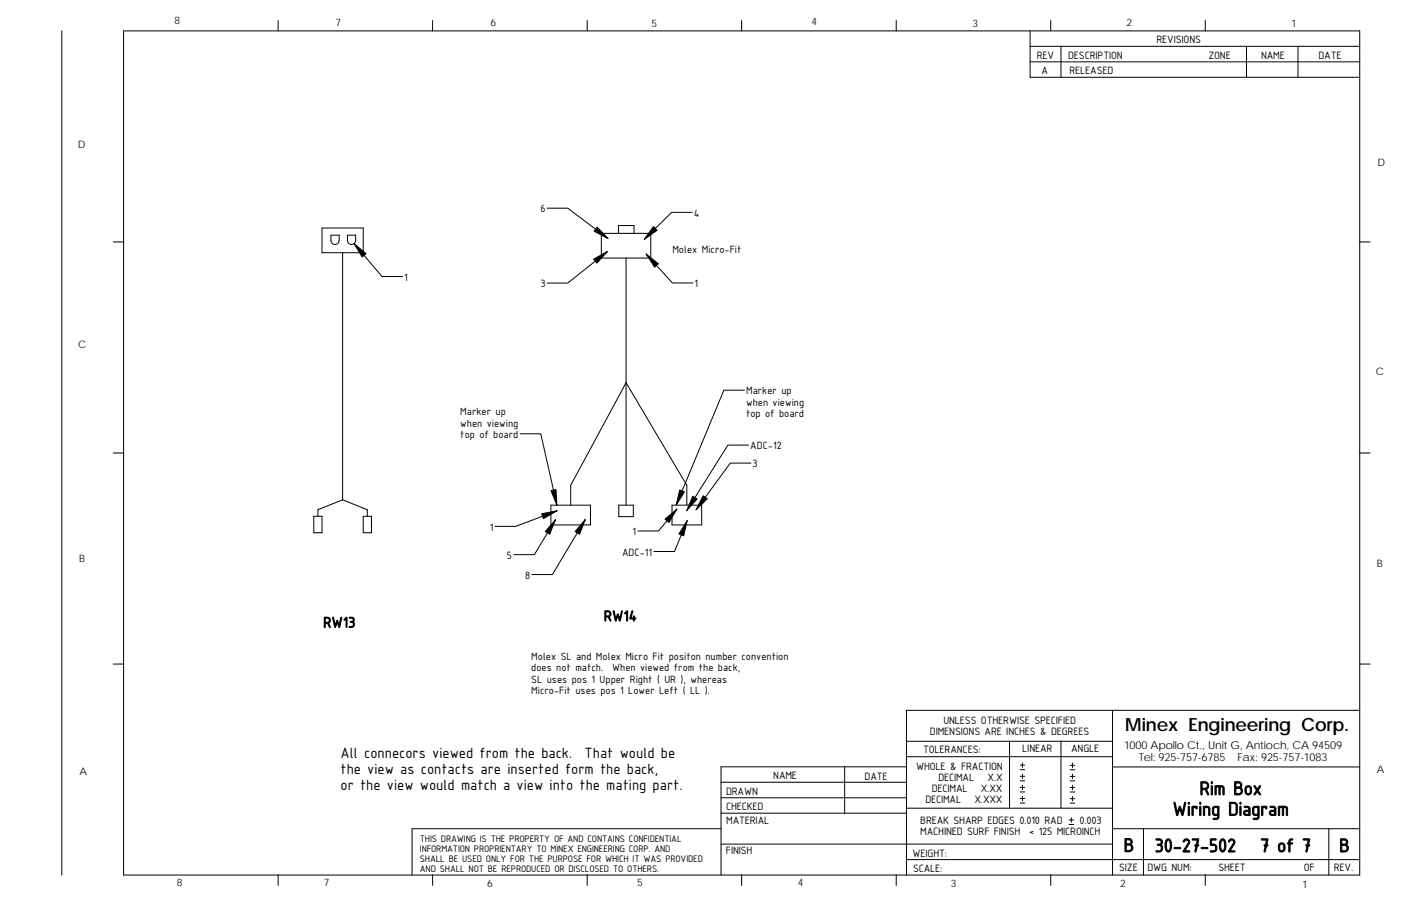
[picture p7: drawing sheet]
<svg xmlns="http://www.w3.org/2000/svg" width="432mm" height="279mm" viewBox="0 0 432 279" stroke-linecap="round" stroke-linejoin="round" font-family="sans-serif">
<defs><g id="words">
<g font-size="6.3">
<text x="369.7" y="245.2">Rim Box</text>
<text x="361.4" y="251.5">Wiring Diagram</text>
<text x="346.3" y="262.7">B</text>
<text x="355.9" y="262.8">30-27-502</text>
<text x="388.3" y="262.8">7 of 7</text>
<text x="412.7" y="262.8">B</text>
</g>
<text font-size="5.6" x="346.8" y="225.3">Minex Engineering Corp.</text>
<g font-size="4.9">
<text x="186.1" y="191.5">RW14</text>
<text x="99.6" y="193.5">RW13</text>
<text x="104.9" y="233.7">All connecors viewed from the back.</text>
<text x="180.2" y="233.7">That would be</text>
<text x="104.9" y="238.6">the view as contacts are inserted form the back,</text>
<text x="104.9" y="243.6">or the view would match a view into the mating part.</text>
</g>
<g font-size="3.6">
<text x="356.4" y="13.4">REVISIONS</text>
<text x="319.6" y="18.2">REV</text>
<text x="321" y="22.7">A</text>
<text x="329.2" y="18.2">DESCRIPTION</text>
<text x="329.6" y="22.7">RELEASED</text>
<text x="372.4" y="18.1">ZONE</text>
<text x="388.7" y="18.1">NAME</text>
<text x="406.4" y="18.1">DATE</text>
<text x="286.6" y="226.7">DIMENSIONS ARE INCHES &amp; DEGREES</text>
<text x="290.8" y="223.3">UNLESS OTHERWISE SPECIFIED</text>
<text x="284.5" y="232.2">TOLERANCES:</text>
<text x="315.1" y="232">LINEAR</text>
<text x="330.1" y="231.9">ANGLE</text>
<text x="282.4" y="237.4">WHOLE &amp; FRACTION</text>
<text x="223.8" y="245.1">DRAWN</text>
<text x="238.3" y="240.3">NAME</text>
<text x="266.5" y="240.4">DATE</text>
<text x="287.2" y="244.2">DECIMAL</text>
<text x="289.2" y="240.8">DECIMAL</text>
<text x="302.3" y="244.2">X.XX</text>
<text x="304.4" y="240.8">X.X</text>
<text x="223.8" y="249.9">CHECKED</text>
<text x="285.2" y="247.6">DECIMAL</text>
<text x="300.4" y="247.6">X.XXX</text>
<text x="223.8" y="254">MATERIAL</text>
<text x="283.6" y="254.1">BREAK SHARP EDGES 0.010 RAD</text>
<text x="283.6" y="257.6">MACHINED SURF FINISH</text>
<text x="317.2" y="257.6">&lt; 125 MICROINCH</text>
<text x="332.7" y="254.1">0.003</text>
<text x="223.8" y="263.3">FINISH</text>
<text x="281.3" y="264.2">WEIGHT:</text>
<text x="281.4" y="268.9">SCALE:</text>
<text x="344.9" y="268.6">SIZE</text>
<text x="353.7" y="268.7">DWG NUM:</text>
<text x="375.5" y="268.7">SHEET</text>
<text x="401.8" y="268.7">OF</text>
<text x="411.1" y="268.7">REV.</text>
</g>
<g font-size="3.5">
<text x="166.5" y="65.5">6</text>
<text x="213.9" y="66.8">4</text>
<text x="207.2" y="78">Molex Micro-Fit</text>
<text x="124.6" y="86.6">1</text>
<text x="166.5" y="88.6">3</text>
<text x="214.1" y="88.6">1</text>
<text x="230" y="121.6">Marker up</text>
<text x="230" y="125.2">when viewing</text>
<text x="141.9" y="128">Marker up</text>
<text x="141.9" y="131.6">when viewing</text>
<text x="230" y="128.7">top of board</text>
<text x="141.9" y="135.1">top of board</text>
<text x="231.2" y="138.6">ADC-12</text>
<text x="231.9" y="144.1">3</text>
<text x="151" y="163.6">1</text>
<text x="195" y="165.1">1</text>
<text x="156.3" y="172.4">5</text>
<text x="191.7" y="171.4">ADC-11</text>
<text x="161.8" y="178.5">8</text>
<text x="163.7" y="203.4">Molex SL and Molex Micro Fit positon number convention</text>
<text x="163.7" y="206.9">does not match.</text>
<text x="188.7" y="206.9">When viewed from the back,</text>
<text x="163.7" y="210.5">SL uses pos 1 Upper Right ( UR ), whereas</text>
<text x="163.7" y="214">Micro-Fit uses pos 1 Lower Left ( LL ).</text>
</g>
<g font-size="3.4">
<text x="346.4" y="230.8">1000 Apollo Ct., Unit G, Antioch, CA 94509</text>
<text x="351.1" y="234.7">Tel: 925-757-6785</text>
<text x="381.4" y="234.7">Fax: 925-757-1083</text>
</g>
<g font-size="3.2">
<text x="53.8" y="7.4">8</text>
<text x="103.4" y="7.9">7</text>
<text x="151.2" y="8.1">6</text>
<text x="200.8" y="8.4">5</text>
<text x="250.1" y="7.7">4</text>
<text x="299.7" y="8.2">3</text>
<text x="347.2" y="7.9">2</text>
<text x="397.9" y="8.3">1</text>
<text x="24" y="45.5">D</text>
<text x="424.5" y="51.1">D</text>
<text x="24.1" y="107.3">C</text>
<text x="424.1" y="115.6">C</text>
<text x="24.4" y="173.2">B</text>
<text x="424.3" y="174.8">B</text>
<text x="24.5" y="238.9">A</text>
<text x="424.3" y="238.4">A</text>
<text x="129.4" y="259.7">THIS DRAWING IS THE PROPERTY OF AND CONTAINS CONFIDENTIAL</text>
<text x="129.4" y="262.7">INFORMATION PROPRIENTARY TO MINEX ENGINEERING CORP. AND</text>
<text x="129.4" y="265.8">SHALL BE USED ONLY FOR THE PURPOSE FOR WHICH IT WAS PROVIDED</text>
<text x="129.4" y="268.8">AND SHALL NOT BE REPRODUCED OR DISCLOSED TO OTHERS.</text>
<text x="54.5" y="273.3">8</text>
<text x="99.8" y="273.3">7</text>
<text x="150.1" y="273.7">6</text>
<text x="196.4" y="273.3">5</text>
<text x="245.9" y="273.3">4</text>
<text x="293" y="273.4">3</text>
<text x="345.3" y="273.5">2</text>
<text x="401.3" y="273.7">1</text>
</g>
</g></defs>
<g fill="none" stroke="#000" stroke-width=".31">
<path d="M19 9.5v260.4M85.7 6.3v3.2M133.3 9.5h-95.2v195.3M133.3 6.3v3.2M133.3 9.5h238.2M181 6.3v3.2M228.6 6.3v3.2M276.2 6.3v3.2M317.5 19.1h101.6M317.5 14.3h101.6M317.5 9.5v14.3h101.6M323.8 6.3v3.2"/>
<path d="M327 14.3v9.5M371.5 9.5h47.6v260.4h-381v-65.1h-3.2M371.5 6.3v3.2M384.2 14.3v9.5M400 14.3v9.5M34.9 74.6h3.2M99.3 70.3h12.7v7.6h-12.7zM102 72.5h2.5v1.6a1.27 1.27 0 0 1-1.2 1.3 1.27 1.27 0 0 1-1.3-1.3zM105.6 77.9v76.2M107.1 72.5h2.5v1.6a1.27 1.27 0 0 1-1.2 1.3 1.27 1.27 0 0 1-1.3-1.3zM109.1 75.1l8.7 10.2h6.3M168.6 64.2h6.4l12.4 9.4"/>
<path d="M185.3 72h15.3v7.6h-15.3zM187.2 77.6l-12.2 9.7h-6.4M190.6 72v-2.4h4.8v2.4M193 79.6v76.2M199.1 78.3l8.1 9h6.4M213.4 65.5h-6.4l-8.4 8.3M419.1 74.6h3.2M34.9 139.7h3.2M160.3 133.8h6.4l4.9 22M229.4 120.3h-6.3l-14.7 35.5M230.7 137.3h-6.4l-12.7 20.2M419.1 139.7h3.2"/>
<path d="M96.7 159.2h2.6v5.1h-2.6zM105.6 154.1l-7.6 3.1v2M105.6 154.1l7.6 3.1v2M112 159.2h2.5v5.1h-2.5zM169.8 155.8h12.2v6.1h-12.2zM171.7 157.5l-12.7 4.8h-6.4M175.9 155.8v-6.1l17.1-31.7 18.7 31.7v6.1M190.7 155.8h4.5v3.5h-4.5zM207.1 155.8h9.2v6.1h-9.2zM208.6 157l-5.7 6.7h-6.3M231.4 142.8h-6.3l-10.6 14.4M171.2 160.3l-6.5 10.7h-6.4"/>
<path d="M180.4 160.2l-10.2 17h-6.3M211.8 160.5l-3.9 9.6h-6.4M342.9 219.1v50.8M419.1 219.1h-139.7v50.8M419.1 204.8h3.2M260.3 236.5v14.3M279.4 228.6h63.5M279.4 233.4h63.5M279.4 236.5h-57.2v33.3M311.1 228.6v20.6M314.4 237.4h1.4M314.4 236h1.4"/>
<path d="M314.4 239.4h1.4M315.1 235.3v1.4M315.1 238.7v1.4M327 228.6v20.6M329.8 237.4h1.4M329.8 239.4h1.4M329.8 236h1.4M330.5 235.3v1.4M330.5 238.7v1.4M342.9 236.5h76.2M222.2 246h57.2M222.2 255.6h-95.2v14.3"/>
<path d="M222.2 250.8h57.2M222.2 241.2h57.2M279.4 249.2h63.5M314.4 240.8h1.4M314.4 244.2h1.4M314.4 242.8h1.4M314.4 247.7h1.4M314.4 246.3h1.4M315.1 242.1v1.4M315.1 245.6v1.4M329.5 254.3h1.4M329.5 252.9h1.4"/>
<path d="M329.8 240.8h1.4M329.8 244.2h1.4M329.8 247.7h1.4M329.8 246.3h1.4M329.8 242.9h1.4M330.2 252.2v1.4M330.5 242.2v1.3M330.5 245.6v1.4M342.9 255.6h76.2M352.4 255.6v14.3M409.6 255.6v14.3M85.7 269.9v3.2"/>
<path d="M133.3 269.9v3.2M181 269.9v3.2M222.2 260.3h120.7M228.6 269.9v3.2M276.2 269.9v3.2M279.4 265.1h139.7M323.8 269.9v3.2M371.5 269.9v3.2"/>
</g>
<g fill="#000" stroke="#000" stroke-width=".31">
<path d="M109.1 75.1l3.7 3.1-1.2 1z" fill-rule="evenodd"/>
<path d="M183 79.9l4.2-2.3-3.2 3.6z" fill-rule="evenodd"/>
<path d="M184.1 70l3.3 3.6-4.3-2.3z" fill-rule="evenodd"/>
<path d="M201.4 69.9l1.1 1.1-3.9 2.8z" fill-rule="evenodd"/>
<path d="M199.1 78.3l3.8 3-1.1 1.1z" fill-rule="evenodd"/>
<path d="M169.8 151.3l1.6-.3 .2 4.8z" fill-rule="evenodd"/>
<path d="M166.9 158.5l4.8-1-4.2 2.4z" fill-rule="evenodd"/>
<path d="M209.5 151.1l1.4 .6-2.5 4.1z" fill-rule="evenodd"/>
<path d="M205 160.1l3.6-3.1-2.4 4.1z" fill-rule="evenodd"/>
<path d="M213.5 153l1.3 .9-3.2 3.6z" fill-rule="evenodd"/>
<path d="M216.7 152.9l1.3 .9-3.5 3.4z" fill-rule="evenodd"/>
<path d="M171.2 160.3l-1.8 4.5-1.3-.9z" fill-rule="evenodd"/>
<path d="M180.4 160.2l-1.8 4.5-1.3-.8z" fill-rule="evenodd"/>
<path d="M211.8 160.5l-1.1 4.7-1.4-.5z" fill-rule="evenodd"/>
</g>
<use href="#words"/>
</svg>
